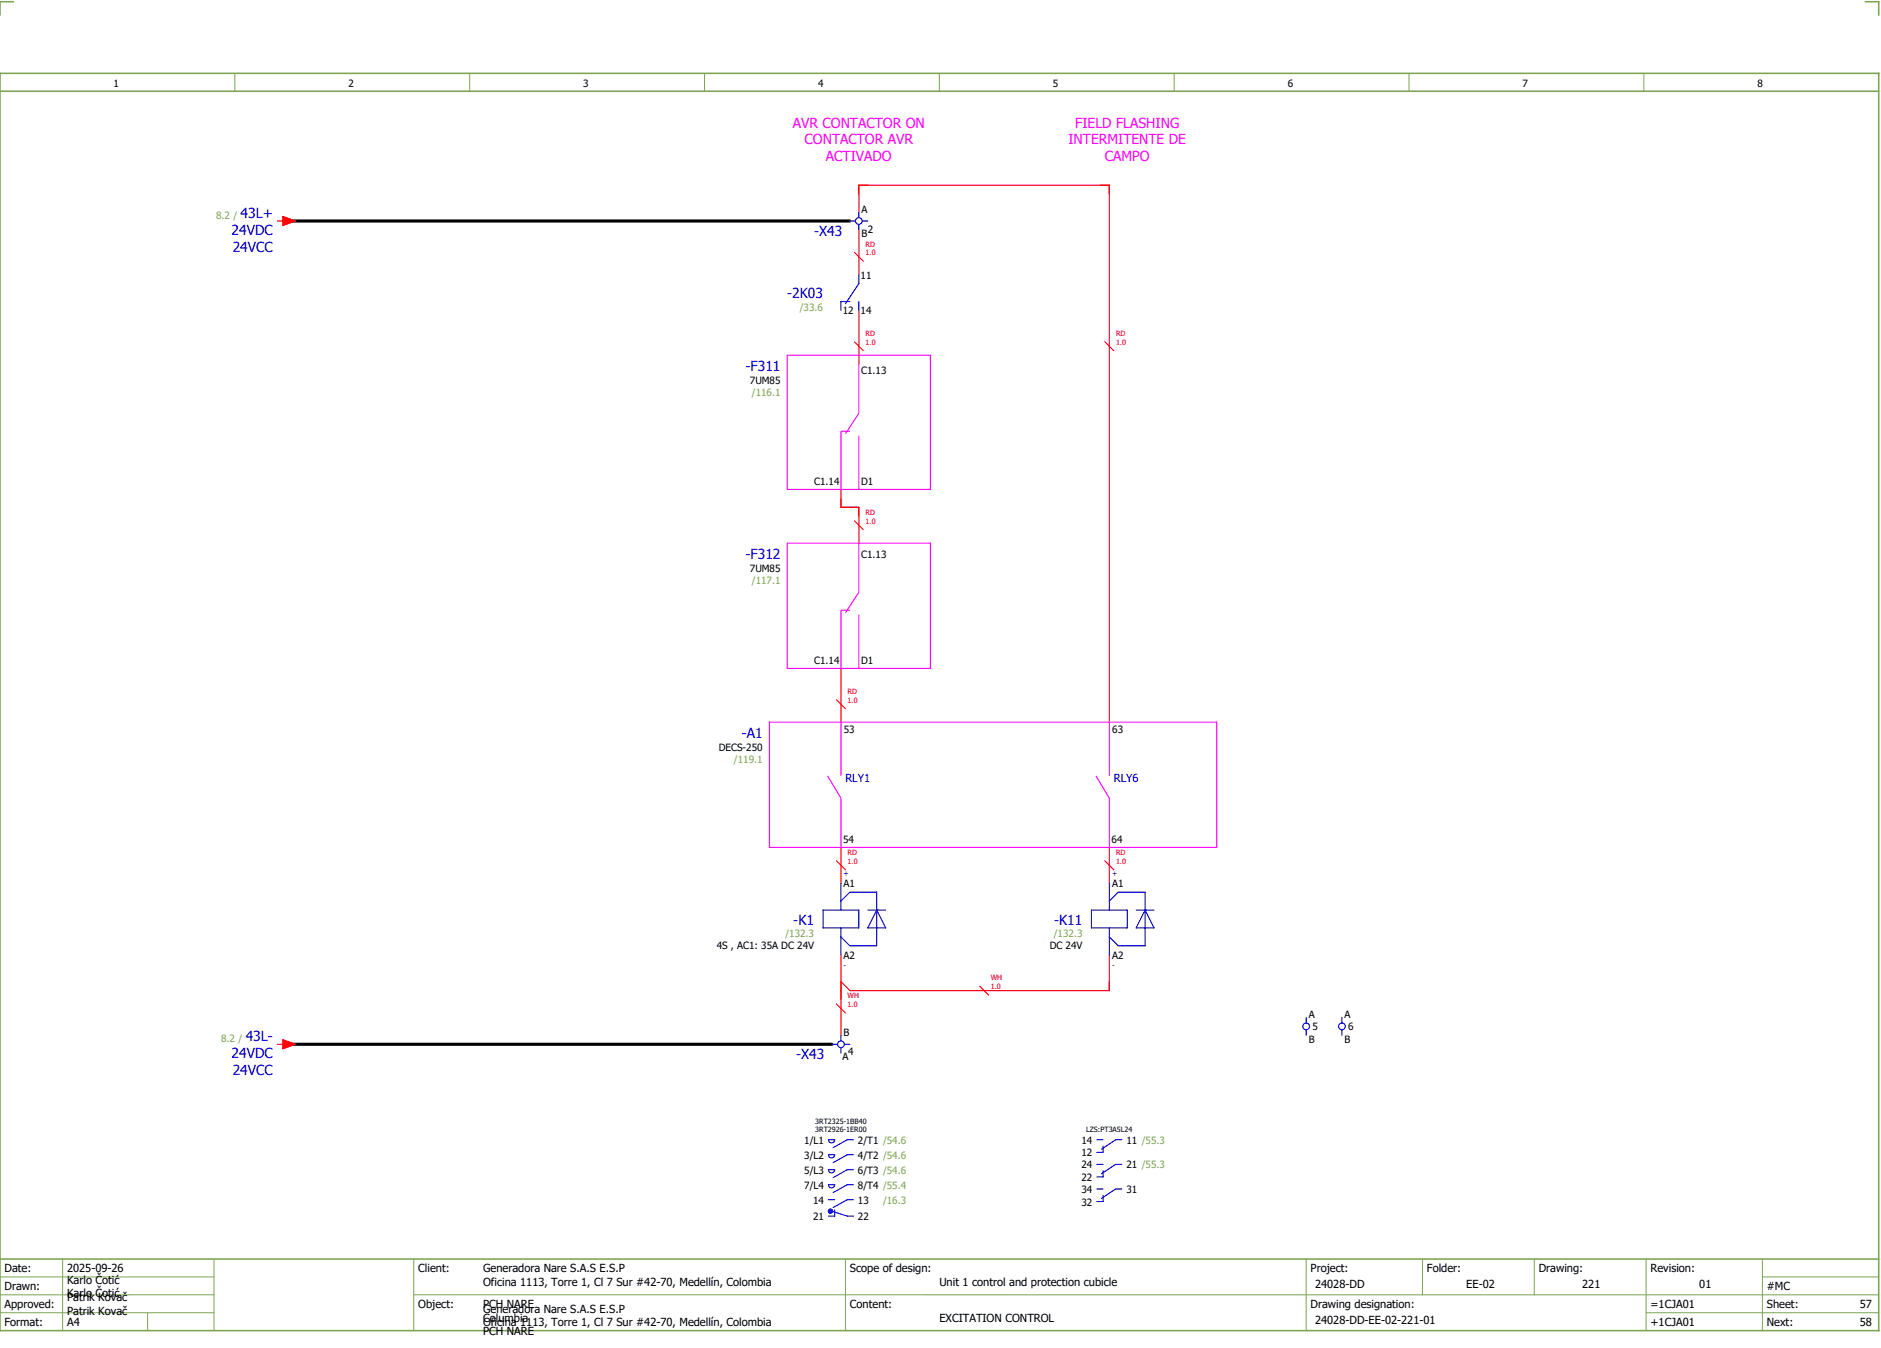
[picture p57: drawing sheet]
<svg xmlns="http://www.w3.org/2000/svg" width="421mm" height="301mm" viewBox="0 0 421 301" stroke-linecap="round" stroke-linejoin="round" font-family="sans-serif">
<defs><g id="words">
<g font-size="3.1" fill="#f0f">
<text x="177.3" y="28.5">AVR CONTACTOR ON</text>
<text x="240.4" y="28.5">FIELD FLASHING</text>
<text x="179.9" y="32.3">CONTACTOR AVR</text>
<text x="238.9" y="32.3">INTERMITENTE DE</text>
<text x="184.6" y="36">ACTIVADO</text>
<text x="247" y="36">CAMPO</text>
</g>
<g font-size="3.1" fill="#00f">
<text x="51.8" y="52.5">24VDC</text>
<text x="53.8" y="48.8">43L+</text>
<text x="182" y="52.7">-X43</text>
<text x="52" y="56.3">24VCC</text>
<text x="176" y="66.6">-2K03</text>
<text x="166.7" y="83">-F311</text>
<text x="166.7" y="125">-F312</text>
<text x="165.8" y="165">-A1</text>
<text x="177.4" y="206.6">-K1</text>
<text x="235.7" y="206.6">-K11</text>
<text x="54.9" y="232.8">43L-</text>
<text x="51.8" y="236.5">24VDC</text>
<text x="178" y="236.7">-X43</text>
<text x="52" y="240.3">24VCC</text>
</g>
<g font-size="2.5" fill="#00f">
<text x="189" y="174.9">RLY1</text>
<text x="249" y="174.9">RLY6</text>
</g>
<g font-size="2.5">
<text x="1" y="284.4">Date:</text>
<text x="15" y="286.9">Karlo Čotić</text>
<text x="15" y="284.4">2025-09-26</text>
<text x="93.5" y="284.4">Client:</text>
<text x="108" y="284.4">Generadora Nare S.A.S E.S.P</text>
<text x="108" y="287.4">Oficina 1113, Torre 1, Cl 7 Sur #42-70, Medellín, Colombia</text>
<text x="190" y="284.4">Scope of design:</text>
<text x="210" y="287.4">Unit 1 control and protection cubicle</text>
<text x="293" y="284.4">Project:</text>
<text x="294" y="287.9">24028-DD</text>
<text x="319" y="284.4">Folder:</text>
<text x="327.8" y="287.9">EE-02</text>
<text x="344" y="284.4">Drawing:</text>
<text x="353.7" y="287.9">221</text>
<text x="369" y="284.4">Revision:</text>
<text x="379.9" y="287.9">01</text>
<text x="1" y="288.4">Drawn:</text>
<text x="1" y="292.4">Approved:</text>
<text x="15" y="289.9">Karlo Čotić</text>
<text x="15" y="290.9">Patrik Kovač</text>
<text x="15" y="293.9">Patrik Kovač</text>
<text x="93.5" y="292.4">Object:</text>
<text x="108" y="293.4">Generadora Nare S.A.S E.S.P</text>
<text x="108" y="292.4">PCH NARE</text>
<text x="190" y="292.4">Content:</text>
<text x="293" y="292.4">Drawing designation:</text>
<text x="369" y="292.4">=1CJA01</text>
<text x="395" y="292.4">Sheet:</text>
<text x="395" y="288.4">#MC</text>
<text x="415.8" y="292.4">57</text>
<text x="1" y="296.4">Format:</text>
<text x="15" y="296.4">A4</text>
<text x="108" y="296.4">Oficina 1113, Torre 1, Cl 7 Sur #42-70, Medellín, Colombia</text>
<text x="108" y="295.4">Columbia</text>
<text x="108" y="298.4">PCH NARE</text>
<text x="210" y="295.4">EXCITATION CONTROL</text>
<text x="294" y="295.9">24028-DD-EE-02-221-01</text>
<text x="369" y="296.4">+1CJA01</text>
<text x="395" y="296.4">Next:</text>
<text x="415.8" y="296.4">58</text>
</g>
<g font-size="2.2">
<text x="25.4" y="19.4">1</text>
<text x="77.9" y="19.4">2</text>
<text x="130.4" y="19.4">3</text>
<text x="182.9" y="19.4">4</text>
<text x="235.4" y="19.4">5</text>
<text x="287.9" y="19.4">6</text>
<text x="340.4" y="19.4">7</text>
<text x="392.9" y="19.4">8</text>
<text x="192.6" y="47.5">A</text>
<text x="192.6" y="53">B</text>
<text x="194" y="52">2</text>
<text x="192.4" y="62.3">11</text>
<text x="188.4" y="70.2">12</text>
<text x="192.4" y="70.2">14</text>
<text x="192.5" y="83.6">C1.13</text>
<text x="167.6" y="85.9">7UM85</text>
<text x="182" y="108.4">C1.14</text>
<text x="192.5" y="108.4">D1</text>
<text x="192.5" y="124.6">C1.13</text>
<text x="167.6" y="127.9">7UM85</text>
<text x="182" y="148.4">C1.14</text>
<text x="192.5" y="148.4">D1</text>
<text x="160.7" y="167.9">DECS-250</text>
<text x="188.7" y="163.8">53</text>
<text x="248.7" y="163.8">63</text>
<text x="188.5" y="188.4">54</text>
<text x="248.5" y="188.4">64</text>
<text x="188.6" y="198.3">A1</text>
<text x="248.6" y="198.3">A1</text>
<text x="160.2" y="212.2">4S , AC1: 35A DC 24V</text>
<text x="188.6" y="214.2">A2</text>
<text x="234.7" y="212.2">DC 24V</text>
<text x="248.6" y="214.2">A2</text>
<text x="292.6" y="227.5">A</text>
<text x="300.6" y="227.5">A</text>
<text x="188.5" y="231.5">B</text>
<text x="292.6" y="233">B</text>
<text x="293.4" y="230.3">5</text>
<text x="300.6" y="233">B</text>
<text x="301.4" y="230.3">6</text>
<text x="188.4" y="236.9">A</text>
<text x="189.6" y="235.7">4</text>
<text x="179.8" y="255.6">1/L1</text>
<text x="191.8" y="255.6">2/T1 /54.6</text>
<text x="241.8" y="255.6">14</text>
<text x="251.8" y="255.6">11 /55.3</text>
<text x="179.8" y="259">3/L2</text>
<text x="179.8" y="262.3">5/L3</text>
<text x="191.8" y="259">4/T2 /54.6</text>
<text x="191.8" y="262.3">6/T3 /54.6</text>
<text x="241.8" y="258.4">12</text>
<text x="241.8" y="263.9">22</text>
<text x="241.8" y="261.1">24</text>
<text x="251.8" y="261.1">21 /55.3</text>
<text x="179.8" y="265.7">7/L4</text>
<text x="181.8" y="269">14</text>
<text x="191.8" y="265.7">8/T4 /55.4</text>
<text x="191.8" y="269">13</text>
<text x="241.8" y="269.4">32</text>
<text x="241.8" y="266.6">34</text>
<text x="251.8" y="266.6">31</text>
<text x="181.8" y="272.7">21</text>
<text x="191.8" y="272.7">22</text>
</g>
<g font-size="2.2" fill="#7ca552">
<text x="48.3" y="48.9">8.2 /</text>
<text x="178.8" y="69.5">/33.6</text>
<text x="168.1" y="88.6">/116.1</text>
<text x="168.1" y="130.6">/117.1</text>
<text x="164.1" y="170.6">/119.1</text>
<text x="175.6" y="209.5">/132.3</text>
<text x="235.6" y="209.5">/132.3</text>
<text x="49.4" y="232.9">8.2 /</text>
<text x="197.4" y="269">/16.3</text>
</g>
<g font-size="1.6" fill="#f00">
<text x="193.5" y="57.1">1.0</text>
<text x="193.5" y="55.1">RD</text>
<text x="193.5" y="77.1">1.0</text>
<text x="193.5" y="75.1">RD</text>
<text x="249.5" y="77.1">1.0</text>
<text x="249.5" y="75.1">RD</text>
<text x="193.5" y="117.1">1.0</text>
<text x="193.5" y="115.1">RD</text>
<text x="189.5" y="155.1">RD</text>
<text x="189.5" y="157.1">1.0</text>
<text x="189.5" y="191.1">RD</text>
<text x="249.5" y="191.1">RD</text>
<text x="189.5" y="193.1">1.0</text>
<text x="249.5" y="193.1">1.0</text>
<text x="221.5" y="221.1">1.0</text>
<text x="221.5" y="219.1">WH</text>
<text x="189.5" y="225.1">1.0</text>
<text x="189.5" y="223.1">WH</text>
</g>
<g font-size="1.6" fill="#00f">
<text x="188.6" y="195.8">+</text>
<text x="248.6" y="195.8">+</text>
<text x="188.6" y="216.3">-</text>
<text x="248.6" y="216.3">-</text>
</g>
<g font-size="1.6">
<text x="182.3" y="251.1">3RT2325-1BB40</text>
<text x="182.3" y="253.1">3RT2926-1ER00</text>
<text x="242.8" y="253.1">LZS:PT3A5L24</text>
</g>
</g></defs>
<path d="M0 16.4h420v281h-420zM3 .4h-3v3M417 .4h3v3M0 20.4h420M0 281.4h420" fill="none" stroke="#7ca552" stroke-width=".35"/>
<g fill="none" stroke="#7ca552" stroke-width=".22">
<path d="M52.5 16.4v4M105 16.4v4M157.5 16.4v4M210 16.4v4M262.5 16.4v4M315 16.4v4M367.5 16.4v4M0 285.4h47.8M0 293.4h47.8M14 281.4v16M33 293.4v4M47.8 281.4v16"/>
<path d="M47.8 289.4h-47.8M92.5 281.4v16M92.5 289.4h327.5M189 281.4v16M292 281.4v15.8M318 281.4v8M343 281.4v8M368 281.4v15.8M368 293.4h52M394 285.4h26M394 281.4v15.8"/>
</g>
<path d="M192 47.4v-6h56v120M192 51.4v10M192 69.4v12M188 109.4v4h4v8M188 149.4v12M188 189.4v8M248 189.4v8M188 213.4v18M248 213.4v8h-58l-2-2M187 224.4l2 2" fill="none" stroke="#f00" stroke-width=".25"/>
<path d="M64 49.4h126M64 233.4h122" fill="none" stroke="#000" stroke-width=".7"/>
<g fill="none" stroke="#00f" stroke-width=".25">
<path d="M190 49.4h1.2M192 47.4v1.2M192 50.1v1.3M192.8 49.4h1.2M188 197.4v6M184 203.4h8v4h-8zM188 207.4v6M188 201.4l2-2h6v12h-6l-2-2M194 203.4h4M196 203.4h.1M196 203.4l2 4h-4zM186 233.4h1.2"/>
<path d="M188 231.4v1.2M188 234.1v1.3M188.7 233.4h1.3M292 227.4v1.2M292 230.1v1.3M300 227.4v1.2M300 230.1v1.3M185.2 254.7h1.4a.7 .7 0 0 1-.7 .7 .7 .7 0 0 1-.7-.7zM185.2 258.1h1.4a.7 .7 0 0 1-.7 .7 .7 .7 0 0 1-.7-.7zM190.8 254.7h-1.4l-3.1 1.8M190.8 258.1h-1.4l-3.1 1.7M185.2 261.4h1.4a.7 .7 0 0 1-.7 .7 .7 .7 0 0 1-.7-.7z"/>
<path d="M185.2 264.8h1.4a.7 .7 0 0 1-.7 .7 .7 .7 0 0 1-.7-.7zM185.2 268.1h1.4M186.3 270.8l3.1 1h1.4M186.6 270.4v1.4h-1.4M190.8 261.4h-1.4l-3.1 1.8M190.8 264.8h-1.4l-3.1 1.7M190.8 268.1h-1.4l-3.1 1.8"/>
<circle cx="192" cy="49.4" r=".75"/>
<circle cx="188" cy="233.4" r=".75"/>
<circle cx="292" cy="229.4" r=".75"/>
<circle cx="300" cy="229.4" r=".75"/>
</g>
<circle cx="185.7" cy="270.7" r=".62" fill="#00f"/>
<g fill="none" stroke="#f0f" stroke-width=".25">
<path d="M176 79.4h32v30h-32zM190 96.4h-2v13M192 81.4v11l-3 4.5M192 97.4v12M176 121.4h32v28h-32zM190 136.4h-2v13M192 121.4v11l-3 4.5M192 137.4v12M172 161.4h100v28h-100zM185 173.4l3 5v11M188 161.4v12M245 173.4l3 5v11"/>
<path d="M248 161.4v12"/>
</g>
<path d="M62 49.4h1.2M63.2 48.4l2.8 1-2.8 1zM191 56.4l2 2M191 76.4l2 2M247 76.4l2 2M191 116.4l2 2M187 156.4l2 2M187 192.4l2 2M247 192.4l2 2M62 233.4h1.2M63.2 232.4l2.8 1-2.8 1zM219 220.4l2 2" fill="none" stroke="#f00" stroke-width=".25"/>
<g fill="none" stroke="#00f" stroke-width=".25">
<path d="M190 67.4h-2v2M192 67.4v2M192 61.4v2l-3 4.5M248 197.4v6M244 203.4h8v4h-8zM248 207.4v6M248 201.4l2-2h6v12h-6l-2-2M254 203.4h4M256 203.4h.1M256 203.4l2 4h-4zM245.2 254.7h1.4M246.6 256.1v1.4h-1.4"/>
<path d="M250.8 254.7h-1.4l-3.1 2.1M245.2 260.2h1.4M245.2 265.7h1.4M246.6 261.6v1.4h-1.4M246.6 267.1v1.4h-1.4M250.8 260.2h-1.4l-3.1 2.1M250.8 265.7h-1.4l-3.1 2.1"/>
</g>
<g fill="#f00" stroke="#f00" stroke-width=".22">
<path d="M63.2 232.4l2.8 1-2.8 1z"/>
<path d="M63.2 48.4l2.8 1-2.8 1z"/>
</g>
<use href="#words"/>
</svg>
